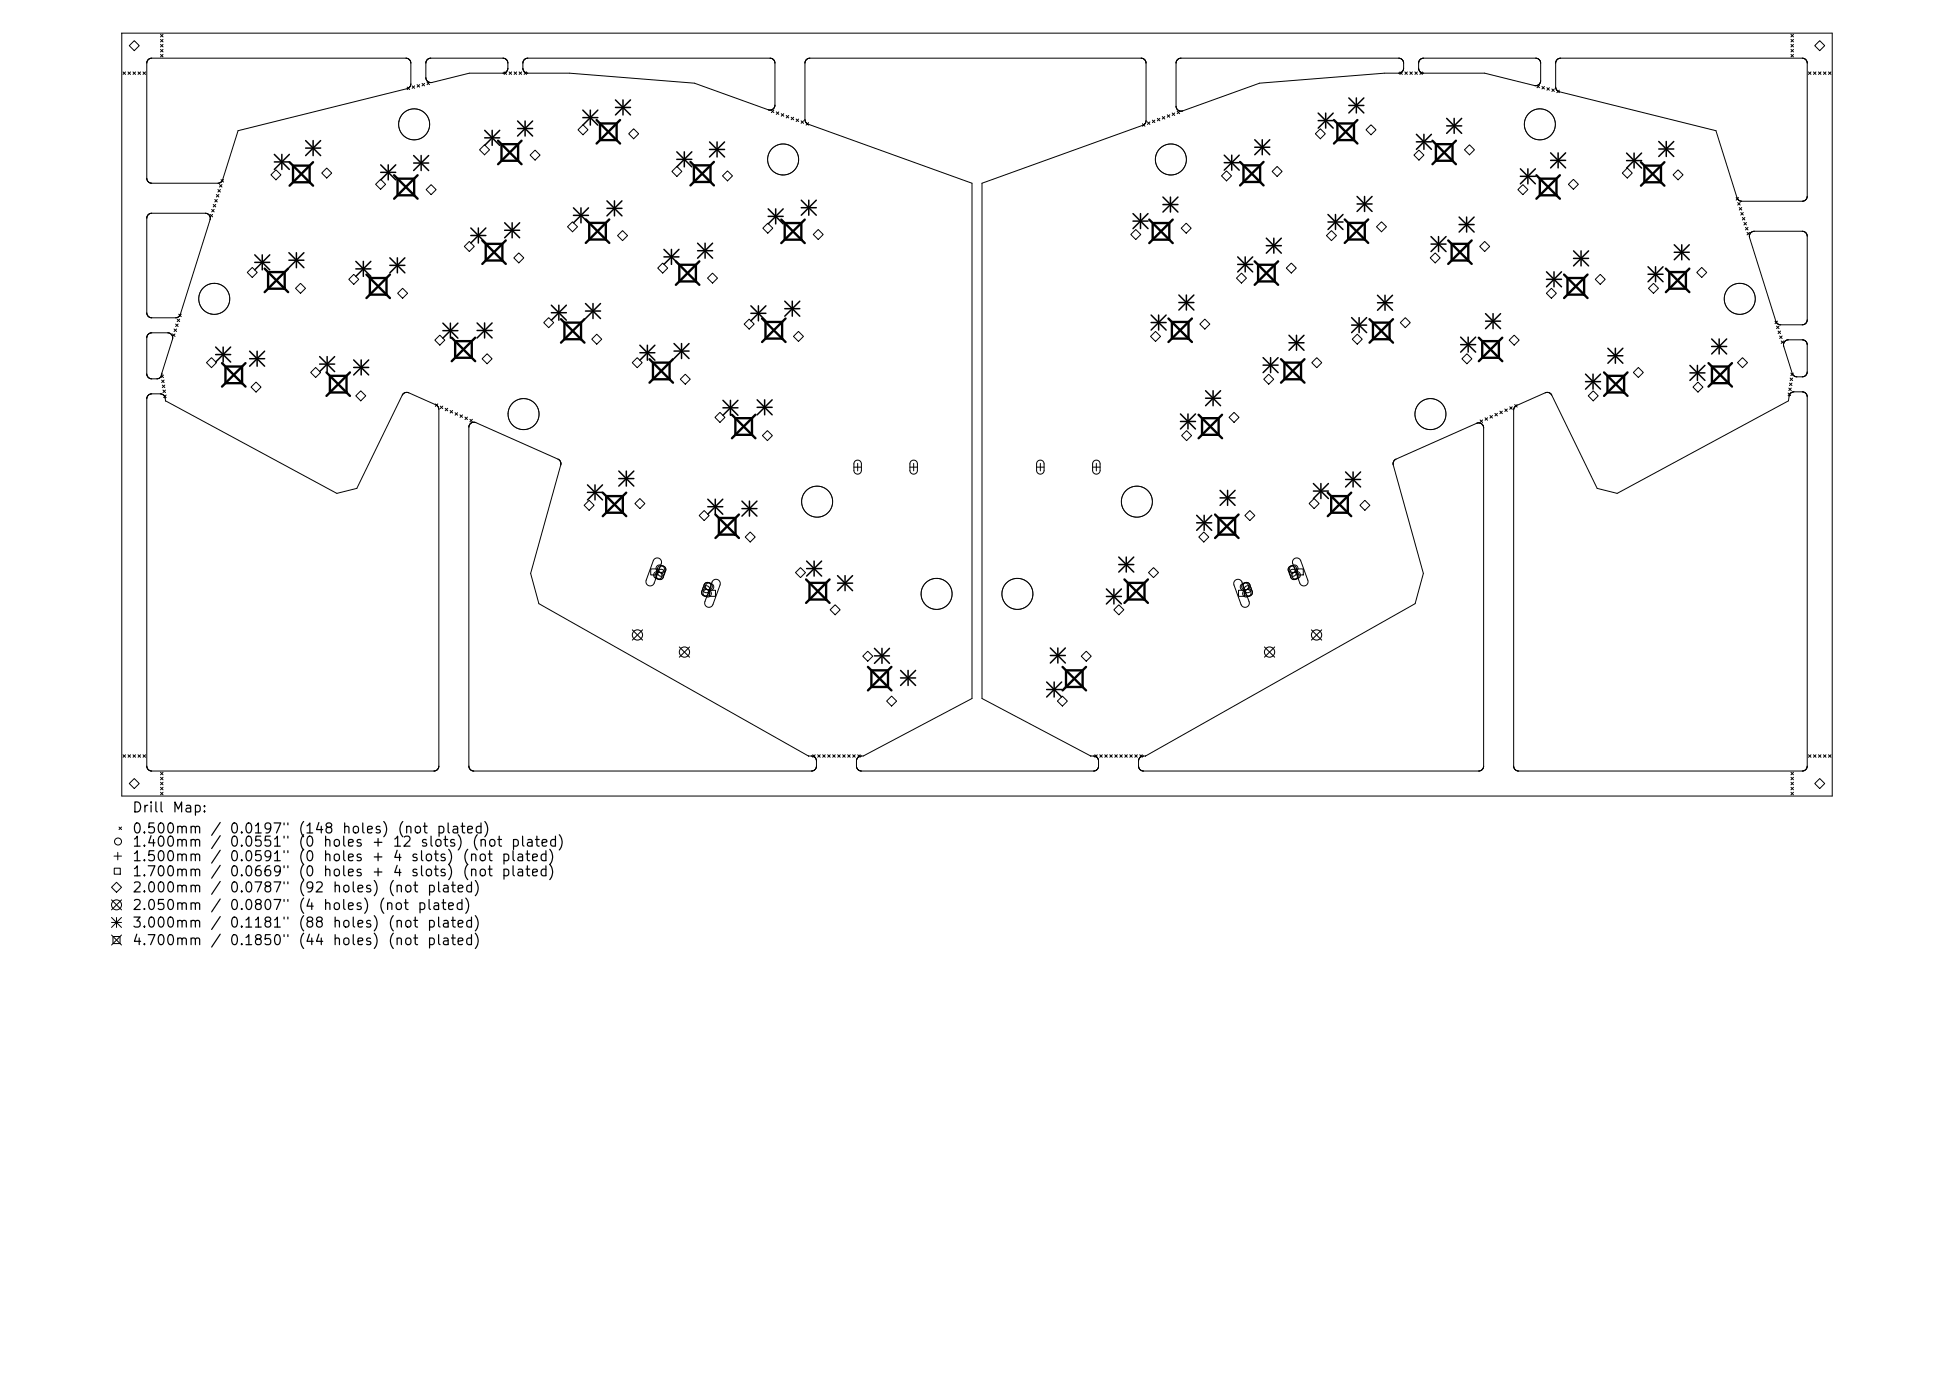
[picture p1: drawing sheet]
<svg xmlns="http://www.w3.org/2000/svg" width="297mm" height="210mm" viewBox="0 0 297 210" stroke-linecap="round" stroke-linejoin="round" font-family="sans-serif">
<defs><g id="words">
<g font-size="1.5">
<text x="20" y="123.8">Drill</text>
<text x="26.1" y="123.8">Map:</text>
<text x="20" y="127">0.500mm</text>
<text x="20" y="129">1.400mm</text>
<text x="20" y="131.3">1.500mm</text>
<text x="31.9" y="127">/</text>
<text x="31.9" y="129">/</text>
<text x="31.9" y="131.3">/</text>
<text x="34.8" y="127">0.0197&quot;</text>
<text x="34.8" y="129">0.0551&quot;</text>
<text x="34.8" y="131.3">0.0591&quot;</text>
<text x="45.2" y="127">(148</text>
<text x="45.2" y="129">(0</text>
<text x="45.2" y="131.3">(0</text>
<text x="49" y="129">holes</text>
<text x="49" y="131.3">holes</text>
<text x="51.9" y="127">holes)</text>
<text x="56.4" y="129">+</text>
<text x="56.4" y="131.3">+</text>
<text x="59.6" y="129">12</text>
<text x="59.6" y="131.3">4</text>
<text x="60.3" y="127">(not</text>
<text x="62.3" y="131.3">slots)</text>
<text x="63.8" y="129">slots)</text>
<text x="66.2" y="127">plated)</text>
<text x="70.1" y="131.3">(not</text>
<text x="71.6" y="129">(not</text>
<text x="76.1" y="131.3">plated)</text>
<text x="77.5" y="129">plated)</text>
<text x="20" y="133.5">1.700mm</text>
<text x="20" y="136">2.000mm</text>
<text x="31.9" y="133.5">/</text>
<text x="31.9" y="136">/</text>
<text x="34.8" y="133.5">0.0669&quot;</text>
<text x="34.8" y="136">0.0787&quot;</text>
<text x="45.2" y="133.5">(0</text>
<text x="45.2" y="136">(92</text>
<text x="49" y="133.5">holes</text>
<text x="50.4" y="136">holes)</text>
<text x="56.4" y="133.5">+</text>
<text x="58.8" y="136">(not</text>
<text x="59.6" y="133.5">4</text>
<text x="62.3" y="133.5">slots)</text>
<text x="64.8" y="136">plated)</text>
<text x="70.1" y="133.5">(not</text>
<text x="76.1" y="133.5">plated)</text>
<text x="20" y="138.7">2.050mm</text>
<text x="20" y="141.3">3.000mm</text>
<text x="31.9" y="138.7">/</text>
<text x="31.9" y="141.3">/</text>
<text x="34.8" y="138.7">0.0807&quot;</text>
<text x="34.8" y="141.3">0.1181&quot;</text>
<text x="45.2" y="138.7">(4</text>
<text x="45.2" y="141.3">(88</text>
<text x="49" y="138.7">holes)</text>
<text x="50.4" y="141.3">holes)</text>
<text x="57.4" y="138.7">(not</text>
<text x="58.8" y="141.3">(not</text>
<text x="63.3" y="138.7">plated)</text>
<text x="64.8" y="141.3">plated)</text>
<text x="20" y="144">4.700mm</text>
<text x="31.9" y="144">/</text>
<text x="34.8" y="144">0.1850&quot;</text>
<text x="45.2" y="144">(44</text>
<text x="50.4" y="144">holes)</text>
<text x="58.8" y="144">(not</text>
<text x="64.8" y="144">plated)</text>
</g>
</g></defs>
<g fill="none" stroke="#000" stroke-width=".15">
<path d="M18.5 5h260v116h-260zM18.5 5h.1M18.7 10.9l.4 .4M19.1 10.9l-.4 .4M19.5 10.9l.3 .4M19.6 6.9l.8-.7 .8 .7-.8 .8zM19.8 10.9l-.3 .4M20.2 10.9l.4 .4M20.6 10.9l-.4 .4M21 10.9l.4 .4M21.4 10.9l-.4 .4M21.7 10.9l.4 .4"/>
<path d="M22.1 10.9l-.4 .4M24.4 5.2l.4 .4M24.4 6l.4 .4M24.4 6.7l.4 .4M24.4 7.5l.4 .4M24.4 8.3l.4 .3M24.8 5.2l-.4 .4M24.8 6l-.4 .4M24.8 6.7l-.4 .4M24.8 7.5l-.4 .4M24.8 8.3l-.4 .3M61.9 13.2l.4 .4"/>
<path d="M62.1 13.4l-25.9 6.5-2.4 7.4-.2 .4M62.1 13.4h.1M62.2 13.3l-.1 .1M62.3 13.2l-.1 .1M62.3 13.2l-.4 .4M62.3 13.2h.1M62.3 13.1v.1M62.4 13.1v-.4v-3.2l-.2-.4-.4-.3-39 .1-.3 .2-.2 .5v17.7M62.4 13.1h-.1M62.6 13l.4 .4M63 13l-.4 .4M63.4 12.9l.4 .3"/>
<path d="M63.8 12.9l-.4 .3M64.2 12.7l.3 .3M64.5 12.7l-.3 .3M64.9 9.2l-.2 .4v2.2l.2 .5M64.9 9.1v.1M64.9 12.5l.4 .4M64.9 12.3h.1M65 12.3v.1M65 12.4h.1M65 9l-.1 .1M65 12.4l.3 .1M65 9h.1"/>
<path d="M65.3 12.5l-.4 .4M65.3 12.5h.1M65.3 8.9l-.3 .1M65.3 8.9h.1M76.4 8.8l-11.1 .1M76.4 11.1h-5.1l-6 1.4M76.4 8.8h.1M76.5 8.8l.5 .3M76.5 11.1h-.1M76.6 10.9l.4 .4M76.9 11l-.4 .1M76.9 11h.1"/>
<path d="M77 10.9l-.4 .4M77 9.1l.1 .1M77.1 9.2l.1 .3v1M77.2 10.5l-.3 .5M77.2 10.5h.1M77.4 10.9l.4 .4M77.8 10.9l-.4 .4M78.1 10.9l.4 .4M78.5 10.9l-.4 .4M78.9 10.9l.4 .4M79.3 10.9l-.4 .4M79.5 10.5h.1"/>
<path d="M79.5 10.5l.3 .5M79.6 9.2l-.1 .3v1M79.6 9.1v.1M79.7 10.9l.3 .4M79.8 11h.1M79.8 11l.4 .1h6.4l19 1.5 11.2 4.1h.4M80 10.9l-.3 .4M87.9 19.7l.7-.7 .8 .7-.8 .8zM96.3 19.6l.8 .7-.8 .8-.7-.8zM117.2 16.7l.4 .4M117.3 16.7h-.1M117.3 8.9l-37.1-.1-.3 .1-.3 .2"/>
<path d="M117.3 8.9h.1M117.3 16.7h.1M117.3 8.9l.2 .1M117.5 16.6l-.2 .1M117.5 9h.1M117.5 16.6h.1M117.5 9l.1 .1M117.6 16.7l-.4 .4M117.6 9.1l.1 .1M117.7 9.2l.1 .4v6.4l-.3 .6M118 17l.4 .4M118.4 17l-.4 .4"/>
<path d="M118.7 17.3l.4 .4M119.1 17.3l-.4 .4M119.5 17.5l.4 .4M119.9 17.5l-.4 .4M120.3 17.8l.3 .4M120.6 17.8l-.3 .4M121 18.1l.4 .4M121.4 18.1l-.4 .4M121.8 18.4l.3 .3M122.1 18.4l-.3 .3M122.5 18.6l.2 .2M122.5 18.6l.4 .4"/>
<path d="M122.6 9.1l-.2 .5v8.6l.1 .4M122.6 9v.1M122.7 18.8h.1M122.7 18.8l25 9v78.3l-16.5 8.8-.6 .1M122.7 8.9l-.1 .1M122.8 8.9l.3-.1h50.3l.4 .1M122.8 8.9h-.1M122.9 18.6l-.4 .4M173.6 18.8l.4 .4M173.8 8.9h.1M173.8 8.9l.1 .1M173.8 19l-24.5 8.8v78.3l16.5 8.8"/>
<path d="M173.9 19h-.1M173.9 9l.1 .1M174 9.1l.2 .5v8.7l-.2 .5M174 18.8l-.1 .2M174 18.8l-.4 .4M174.4 18.5l.4 .4M174.8 18.5l-.4 .4M175.2 18.3l.3 .3M175.5 18.3l-.3 .3M175.9 18l.4 .4M176.3 18l-.4 .4M176.7 17.7l.3 .4"/>
<path d="M177 17.7l-.3 .4M177.4 17.4l.4 .4M177.8 17.4l-.4 .4M178.2 17.2l.4 .3M178.6 17.2l-.4 .3M178.9 9.2l-.1 .4v6.5l.1 .5M178.9 16.6h.1M178.9 9.1v.1M178.9 16.6l.3 .2M178.9 16.9l.4 .4M179 9l-.1 .1M179.1 9h-.1"/>
<path d="M179.2 8.9l-.1 .1M179.2 16.8h.1M179.3 8.9l33.3-.1 .3 .1 .3 .2M179.3 8.9h-.1M179.3 16.9l-.4 .4M207.6 19.7l.8-.7 .7 .7-.7 .8zM212.8 10.9l.4 .4M213 11l-.3 .1h-2.3l-18.9 1.5-11.7 4.2h-.5M213 11h.1M213.2 10.9l-.4 .4M213.2 9.1v.1M213.2 9.2l.1 .3v1"/>
<path d="M213.3 10.5l-.3 .5M213.3 10.5h.1M213.5 10.9l.4 .4M213.9 10.9l-.4 .4M214.3 10.9l.4 .4M214.7 10.9l-.4 .4M215.1 10.9l.3 .4M215.4 10.9l-.3 .4M215.6 10.5h.1M215.6 10.5l.3 .5M215.8 9.2l-.2 .3v1M215.8 9.1v.1"/>
<path d="M215.8 10.9l.4 .4M215.9 11h.1M216 11l.3 .1M216.2 10.9l-.4 .4M216.3 8.8l-.5 .3M216.3 11.1h.1M216.3 8.8l17.3 .1M216.3 11.1h9.4l7.5 1.9h.4M216.3 8.8h.1M233.6 8.9h.1M233.6 8.9l.3 .1M233.6 13l.4 .3"/>
<path d="M233.6 13h.1M233.9 9h.1M233.9 9l.1 .1M234 13l-.4 .3M234 9.1v.1M234 9.2l.2 .4v2.7l-.2 .4-.4 .3M234.4 13.1l.4 .4M234.8 13.1l-.4 .4M235.1 13.3l.4 .4M235.5 13.3l-.4 .4M235.9 13.5l.4 .4M236.3 13.5l-.4 .4"/>
<path d="M236.5 13.4v-3.9l.2-.4 .4-.3 37.2 .1 .3 .3 .1 .4v20.2l-.3 .6M236.5 13.4h.1M236.5 13.4l.1 .3M236.6 13.7h.1M236.6 13.7l.4 .2 23.8 6 3.2 10.2M236.6 13.7l.4 .4M237 13.7l-.4 .4M272.2 5.2l.4 .4M272.2 6l.4 .4M272.2 6.7l.4 .4M272.2 7.5l.4 .4M272.2 8.3l.4 .3"/>
<path d="M272.6 5.2l-.4 .4M272.6 6l-.4 .4M272.6 6.7l-.4 .4M272.6 7.5l-.4 .4M272.6 8.3l-.4 .3M274.9 10.9l.4 .4M275.3 10.9l-.4 .4M275.6 10.9l.4 .4M275.8 6.9l.8-.7 .8 .7-.8 .8zM276 10.9l-.4 .4M276.4 10.9l.4 .4M276.8 10.9l-.4 .4"/>
<path d="M277.2 10.9l.3 .4M277.5 10.9l-.3 .4M277.9 10.9l.4 .4M278.3 10.9l-.4 .4M22.3 27.3h.1M22.4 27.3l.2 .3M22.4 32.8l-.1 .4 .1 14.6M22.4 32.7v.1M22.6 27.6v.1M22.6 27.7l.1 .1M22.7 27.8h.1M31.6 32.5l-.4-.1h-8.2l-.3 .1-.3 .2"/>
<path d="M31.6 32.5h.1M31.6 32.5l.3 .4M31.9 32.9v.5l-4.5 14.5M31.9 32.6l.4 .4M32.2 31.8l.4 .4M32.3 32.6l-.4 .4M32.4 31.1l.4 .3M32.6 31.8l-.4 .4M32.6 30.3l.4 .4M32.8 31.1l-.4 .3M32.9 29.6l.4 .3M33 30.3l-.4 .4"/>
<path d="M33.1 28.8l.4 .4M33.3 29.6l-.4 .3M33.4 28l.3 .4M33.5 28.8l-.4 .4M33.5 27.7l-.4 .1h-10.3M33.6 27.7h-.1M33.6 27.7h.1M33.6 27.3l.4 .4M33.7 28l-.3 .4M34 27.3l-.4 .4M41.9 25.8l.8 .8-.8 .7-.7-.7zM49.7 25.5l.7 .8-.7 .8-.8-.8z"/>
<path d="M57.8 27.2l.8 .8-.8 .8-.7-.8zM65.5 28.1l.8 .7-.8 .8-.7-.8zM70.6 37.5l.7-.8 .8 .8-.8 .7zM72.9 22.8l.7-.8 .8 .8-.8 .7zM78.9 38.4l.7 .8-.7 .7-.8-.7zM81.3 22.8l.8 .8-.8 .7-.7-.7zM86.3 34.5l.7-.8 .8 .8-.8 .7zM94.6 35l.8 .8-.8 .8-.7-.8zM100.7 40l.8 .7-.8 .8-.7-.8zM102.1 26.1l.8-.8 .7 .8-.7 .7zM109.8 26.7l.8-.7 .7 .7-.7 .8zM115.9 34.7l.8-.8 .8 .8-.8 .7z"/>
<path d="M124.4 34.9l.7 .7-.7 .8-.8-.8zM171.9 35.6l.7-.7 .8 .7-.8 .8zM179.5 34.7l.8-.8 .8 .8-.8 .7zM186.4 26l.8 .7-.8 .8-.7-.8zM193.4 26.1l.7-.8 .8 .8-.8 .7zM199.9 20.3l.8-.7 .7 .7-.7 .8zM201.6 35.8l.8-.8 .7 .8-.7 .8zM209.2 34.5l.8-.8 .7 .8-.7 .7zM215.7 22.8l.7 .8-.7 .7-.8-.7zM217.4 39.2l.7-.8 .8 .8-.8 .7zM222.6 22.8l.8-.8 .7 .8-.7 .7zM224.9 37.5l.8-.8 .7 .8-.7 .7z"/>
<path d="M230.7 28.8l.8-.7 .7 .7-.7 .8zM238.4 28l.8-.8 .7 .8-.7 .8zM246.6 26.3l.7-.8 .8 .8-.8 .8zM254.3 26.6l.8-.8 .7 .8-.7 .7zM263.9 30l.4 .4M264 30.1l.1 .1M264.1 30.2l.1 .1M264.1 30.8l.4 .4M264.2 30.3h.1M264.2 30.3v.1M264.2 30.4l.5 .2 9.5-.1M264.3 30l-.4 .4"/>
<path d="M264.4 31.5l.3 .4M264.5 30.8l-.4 .4M264.6 32.3l.4 .4M264.7 31.5l-.3 .4M264.8 33l.4 .4M265 32.3l-.4 .4M265.1 33.8l.4 .4M265.2 33l-.4 .4M265.3 34.6l.4 .3M265.5 33.8l-.4 .4M265.5 35.3l.4 .4M265.7 34.6l-.4 .3"/>
<path d="M265.9 35.3l-.4 .4M265.9 35.7v.4l4.1 12.8M266 35.5l-.1 .2M266 35.5h.1M266.1 35.4l-.1 .1M266.1 35.4h.1M266.5 35.1l-.4 .3M266.6 35.1h-.1M266.6 35.1h7.4l.3 .1 .3 .3M274.3 30.5h-.1M274.4 30.4l-.1 .1M274.4 30.4h.1"/>
<path d="M274.6 35.5h.1M274.6 35.5l.1 .4-.1 13M22.4 47.8v.1M22.4 47.9l.1 .1M22.4 57.1v.1M22.4 57.2l.1 .1M22.5 48h.1M22.5 57.3h.1M22.5 48l.1 .1M22.5 57.3l.1 .1M22.6 48.1h.1M22.6 57.4h.1"/>
<path d="M22.6 48.1l.1 .1M22.6 57.4l.1 .1M22.7 48.2h.1M22.7 57.5h.1M24.2 57.5l-.3 .1-1.1-.1M24.3 57.4l-.1 .1M24.5 57l.3 .4M24.5 57.1l-.2 .3M24.6 57.1h-.1M24.6 57.8l.3 .3M24.6 56.7v.4M24.6 56.7h.1"/>
<path d="M24.6 59.9h-1.6l-.5 .2M24.6 59.9h.1M24.7 58.5l.4 .4M24.7 59.9l.1 .1M24.8 59.3l.4 .4M24.8 57l-.3 .4M24.9 57.8l-.3 .3M25.1 58.5l-.4 .4M25.2 59.3l-.4 .4M26.1 50.8l-.5-.2h-2.6l-.3 .1-.3 .2-.1 .4 .1 5.8M26.1 50.8v.1M26.1 50.9l.1 .1"/>
<path d="M26.2 51h.1M26.2 51v.1M26.2 51.1v.5l-1.6 5.1M26.2 50.7l.4 .4M26.5 50l.3 .4M26.6 50.7l-.4 .4M26.7 49.2l.4 .4M26.8 50l-.3 .4M26.9 48.5l.4 .4M27.1 49.2l-.4 .4M27.2 48.1l-.5 .2-3.9-.1M27.2 47.7l.3 .4"/>
<path d="M27.3 48.5l-.4 .4M27.4 47.9l-.2 .2M27.4 47.9h.1M27.5 47.7l-.3 .4M31.4 55.1l.7-.8 .8 .8-.8 .8zM37.6 41.4l.7-.8 .8 .8-.8 .8zM38.9 58.1l.8 .7-.8 .8-.7-.8zM44.9 43.8l.8-.7 .7 .7-.7 .8zM48 55.8l.7 .8-.7 .8-.8-.8zM53.8 41.7l.7 .7-.7 .8-.8-.8zM60.4 44.6l.8-.8 .8 .8-.8 .7zM61.6 59.7l-.5 .4-6.9 14.1-3 .8-26-14.1"/>
<path d="M61.6 59.7h.1M61.6 59.7h.5l4.2 1.8M66.1 51.7l.8-.8 .7 .8-.7 .7zM74 53.8l.8 .7-.8 .8-.7-.8zM82.6 49l.8-.7 .8 .7-.8 .8zM90.7 50.8l.8 .7-.8 .8-.8-.8zM96.1 55.1l.8-.7 .7 .7-.7 .8zM103.4 57.6l.8-.7 .7 .7-.7 .8zM107.5 42.3l.8-.8 .8 .8-.8 .7zM113.1 49.3l.8-.8 .7 .8-.7 .7zM120.6 51.1l.8-.7 .7 .7-.7 .8zM174.9 51.1l.7-.7 .8 .7-.8 .8z"/>
<path d="M182.4 49.3l.7-.8 .8 .8-.8 .7zM187.9 42.3l.8-.8 .8 .8-.8 .7zM192.1 57.6l.7-.7 .8 .7-.8 .8zM195.5 40.7l.8-.7 .7 .7-.7 .8zM199.4 55.1l.7-.7 .8 .7-.8 .8zM205.5 51.5l.8-.7 .8 .7-.8 .8zM212.8 49l.8-.7 .8 .7-.8 .8zM222.2 54.5l.8-.7 .7 .7-.7 .8zM229.4 51.7l.8-.8 .7 .8-.7 .7zM235.4 59.7h-.5l-4.4 1.9M235.4 59.7h.1M235.4 59.7l.5 .4 6.9 14.1 3 .8 26-14.1 .2-.9"/>
<path d="M235.8 43.8l.8 .8-.8 .7-.8-.7zM242.5 42.4l.7-.7 .8 .7-.8 .8zM248.3 56.6l.7-.8 .8 .8-.8 .8zM250.6 43.8l.7-.7 .8 .7-.8 .8zM257.9 41.4l.8-.8 .7 .8-.7 .8zM258.1 58.1l.7 .7-.7 .8-.8-.8zM264.1 55.1l.8-.8 .7 .8-.7 .8zM269.8 48.8l.4 .4M270 48.9v.1M270 49l.2 .2M270 49.6l.4 .3M270.2 48.8l-.4 .4"/>
<path d="M270.2 49.2h.1M270.2 49.2l.1 .1M270.3 50.3l.3 .4M270.3 49.3l.4 .1 3.5-.1M270.4 49.6l-.4 .3M270.5 51.1l.4 .3M270.6 50.3l-.3 .4M270.7 51.8l.4 .4M270.9 51.1l-.4 .3M271.1 51.8l-.4 .4M271.1 52.2v.4l1.4 4.3M271.2 52.1l-.1 .1"/>
<path d="M271.2 52v.1M271.2 52l.2-.2 .4-.2h2.2l.5 .3 .2 .5-.1 4.4M271.8 59.7l.4 .4M271.9 59l.4 .4M272 58.2l.4 .4M272 60h.1M272.1 57.5l.4 .3M272.1 59.8l-.1 .2M272.1 59.8h.1M272.2 59.7l-.4 .4M272.2 59.7l-.1 .1M272.2 56.7l.4 .4"/>
<path d="M272.2 59.7h.1M272.2 59.7l.4-.2h1.4l.5 .3M272.3 59l-.4 .4M272.4 58.2l-.4 .4M272.5 57.5l-.4 .3M272.5 56.9v.1M272.5 57l.5 .3 1.2-.1M272.6 56.7l-.4 .4M274.3 49.3h-.1M274.3 57.2h-.1M274.4 49.2l-.1 .1M274.4 57.1l-.1 .1"/>
<path d="M274.4 49.2h.1M274.4 57.1h.1M274.5 49.1l-.1 .1M274.5 57l-.1 .1M274.5 59.8h.1M274.5 49.1h.1M274.5 57h.1M274.5 59.8l.1 .1M274.6 56.9l-.1 .1M274.6 59.9v.1M274.6 48.9l-.1 .2M274.6 60l.1 56.4-.1 .4"/>
<path d="M274.6 56.8v.1M274.6 48.9h.1M22.4 60.3l-.1 56.1 .1 .4M22.4 60.2v.1M22.5 60.1l-.1 .1M22.5 60.1h.1M24.8 60h.1M24.9 60v.1M24.9 60l.4 .4M24.9 60.1h.1M24.9 60.1l.1 .2M25 60.3h.1"/>
<path d="M25.1 60.3l.1 .6M25.2 60.9h.1M25.3 60l-.4 .4M54.1 60.2l.7-.8 .8 .8-.8 .7zM66.2 61.4l.3 .4M66.3 61.5h.1M66.3 61.5l.2 .3M66.5 61.4l-.3 .4M66.5 61.8l.2 .4v54.2l-.2 .5-.6 .3h-42.8l-.4-.1-.3-.3M66.9 61.7l.4 .4M67.3 61.7l-.4 .4M67.7 62l.3 .4"/>
<path d="M68 62l-.3 .4M68.4 62.4l.4 .4M68.8 62.4l-.4 .4M69.2 62.7l.4 .4M69.6 62.7l-.4 .4M69.9 63l.4 .4M70.3 63l-.4 .4M70.7 63.4l.4 .4M71.1 63.4l-.4 .4M71.3 64.8v51.6l.2 .5 .4 .3M71.3 64.8h.1M71.4 64.5l-.1 .3"/>
<path d="M71.4 64.5h.1M71.4 63.7l.4 .4M71.7 64.2l-.3 .3M71.8 64.2h.5l12.6 5.6M71.8 64.2h-.1M71.8 63.7l-.4 .4M84.9 69.8h.1M84.9 69.8l.2 .3M85.1 70.1h.1M85.2 70.1v.6l-4.5 16.4 1.2 4.6 41 23.2M89.5 76l.8 .8-.8 .7-.7-.7zM97.3 75.8l.7 .7-.7 .8-.8-.8z"/>
<path d="M107 77.6l.8 .7-.8 .8-.7-.8zM108.7 63.4l.7-.7 .8 .7-.8 .8zM116.6 65.4l.8 .8-.8 .8-.7-.8zM129.8 71h1.1M130 70.1a.57 .57 0 0 1 .6-.1 .57 .57 0 0 1 .3 .5v1a.57 .57 0 0 1-.5 .5 .57 .57 0 0 1-.6-.5v-1.1zM130.4 70.4v1.2M138.3 71h1.1M138.5 70.1a.57 .57 0 0 1 .6-.1 .57 .57 0 0 1 .3 .5v1a.57 .57 0 0 1-.5 .5 .57 .57 0 0 1-.6-.5v-1.1zM138.9 70.4v1.2M157.6 71h1.1M157.7 70.1a.57 .57 0 0 1 .6-.1 .57 .57 0 0 1 .4 .5v1a.57 .57 0 0 1-.6 .5 .57 .57 0 0 1-.5-.5v-1.1zM158.1 70.4v1.2"/>
<path d="M166.1 71h1.1M166.2 70.1a.57 .57 0 0 1 .7-.1 .57 .57 0 0 1 .3 .5v1a.57 .57 0 0 1-.6 .5 .57 .57 0 0 1-.5-.5v-1.1zM166.6 70.4v1.2M179.6 66.2l.8-.8 .7 .8-.7 .8zM186.8 63.4l.8-.7 .7 .7-.7 .8zM189.2 78.3l.8-.7 .7 .7-.7 .8zM199 76.5l.7-.7 .8 .7-.8 .8zM206.7 76.8l.8-.8 .7 .8-.7 .7zM211.8 70.1v.6l4.5 16.4-1.2 4.6-41 23.2M211.9 70.1h-.1M212.1 69.8l-.2 .3M212.1 69.8h.1"/>
<path d="M225 63.8l.4 .4M225.4 63.8l-.4 .4M225.5 64.7l-.5-.4h-.5l-12.4 5.5M225.5 64.7v.1M225.5 64.8v51.6l-.2 .5-.4 .3M225.7 63.5l.4 .4M226.1 63.5l-.4 .4M226.5 63.1l.4 .4M226.9 63.1l-.4 .4M227.2 62.8l.4 .4M227.6 62.8l-.4 .4M228 62.5l.4 .4"/>
<path d="M228.4 62.5l-.4 .4M228.7 62.1l.4 .4M229.1 62.1l-.4 .4M229.5 61.8l.4 .4M229.9 61.8l-.4 .4M230.2 61.9l-.1 .4v54.1l.1 .5 .6 .3h43.1l.4-.1 .3-.3M230.2 61.9h.1M230.2 61.5l.4 .4M230.5 61.6l-.3 .3M230.5 61.6h.1M230.6 61.5l-.4 .4M241.4 60.2l.8-.8 .7 .8-.7 .7z"/>
<path d="M98.9 86.5h.9v.9h-.9zM99.4 85a.65 .65 0 0 1 .9-.1 .65 .65 0 0 1 .2 .7l-1.1 3a.65 .65 0 0 1-.8 .4 .65 .65 0 0 1-.4-.8zM100.1 86.9a.53 .53 0 0 0-.7 .3 .53 .53 0 0 0 .3 .7l.4 .1a.53 .53 0 0 0 .7-.3 .53 .53 0 0 0-.3-.7M100.1 86.9a.53 .53 0 0 1-.4-.7 .53 .53 0 0 1 .7-.3l.5 .1a.53 .53 0 0 1 .3 .7 .53 .53 0 0 1-.7 .3M100.1 86.9l.4 .1M100.3 86.2a.53 .53 0 0 1 .7-.1 .53 .53 0 0 1 .2 .6l-.4 1a.53 .53 0 0 1-.7 .3 .53 .53 0 0 1-.3-.6zM107.2 88.7a.53 .53 0 0 1 .6-.1 .53 .53 0 0 1 .2 .6l-.3 1a.53 .53 0 0 1-.7 .3 .53 .53 0 0 1-.3-.6zM107.3 89.5a.53 .53 0 0 0-.6 .4 .53 .53 0 0 0 .3 .6l.4 .2a.53 .53 0 0 0 .7-.3 .53 .53 0 0 0-.3-.7M107.3 89.5a.53 .53 0 0 1-.3-.6 .53 .53 0 0 1 .7-.4l.4 .2a.53 .53 0 0 1 .4 .7 .53 .53 0 0 1-.7 .3M107.3 89.5l.5 .2M107.8 89.7h1v.9h-1zM108.4 88.2a.65 .65 0 0 1 .8-.1 .65 .65 0 0 1 .2 .8l-1 3a.65 .65 0 0 1-.9 .3 .65 .65 0 0 1-.4-.8z"/>
<path d="M113.3 81.6l.7-.8 .8 .8-.8 .8zM120.9 87l.8-.7 .7 .7-.7 .8zM126.2 92.7l.7-.8 .8 .8-.8 .7zM131.9 99l.8 .7-.8 .8-.8-.8zM140.4 91.6h.1M164.3 99.7l.8-.7 .8 .7-.8 .8zM170.1 91.9l.7 .8-.7 .7-.8-.7zM175.3 86.3l.8 .7-.8 .8-.7-.8zM182.2 81.6l.8-.8 .7 .8-.7 .8zM187.7 88.2a.65 .65 0 0 1 1.1 .3l1.1 2.9a.65 .65 0 0 1-.4 .8 .65 .65 0 0 1-.9-.3l-1.1-3.1v-.3zM188.3 89.7h.9v.9h-.9zM189.1 88.7a.53 .53 0 0 1 .9 .2l.3 1a.53 .53 0 0 1-.3 .6 .53 .53 0 0 1-.7-.3l-.4-1.1z"/>
<path d="M189.7 89.5l-.5 .2M189.7 89.5a.53 .53 0 0 0 .3-.6 .53 .53 0 0 0-.7-.4l-.4 .2a.53 .53 0 0 0-.4 .7 .53 .53 0 0 0 .7 .3M189.7 89.5a.53 .53 0 0 1 .6 .4 .53 .53 0 0 1-.3 .6l-.4 .2a.53 .53 0 0 1-.7-.3 .53 .53 0 0 1 .3-.7M196 86.2a.53 .53 0 0 1 .8 .2l.4 1a.53 .53 0 0 1-.3 .6 .53 .53 0 0 1-.7-.3l-.4-1.1zM196.6 85a.65 .65 0 0 1 1.1 .2l1.1 3a.65 .65 0 0 1-.4 .8 .65 .65 0 0 1-.8-.4l-1.1-3v-.3zM196.9 86.9a.53 .53 0 0 0 .4-.7 .53 .53 0 0 0-.7-.3l-.5 .1a.53 .53 0 0 0-.3 .7 .53 .53 0 0 0 .7 .3M196.9 86.9a.53 .53 0 0 1 .7 .3 .53 .53 0 0 1-.3 .7l-.4 .1a.53 .53 0 0 1-.7-.3 .53 .53 0 0 1 .3-.7M196.9 86.9l-.4 .1M197.2 86.5h.9v.9h-.9zM18.7 114.7l.4 .4M19.1 114.7l-.4 .4M19.5 114.7l.3 .4"/>
<path d="M19.8 114.7l-.3 .4M20.2 114.7l.4 .4M20.4 118.3l.8 .8-.8 .7-.8-.7zM20.6 114.7l-.4 .4M21 114.7l.4 .4M21.4 114.7l-.4 .4M21.7 114.7l.4 .4M22.1 114.7l-.4 .4M22.4 116.8h.1M24.4 119.6l.4 .4M24.4 118.9l.4 .4M24.4 117.4l.4 .3"/>
<path d="M24.4 118.1l.4 .4M24.8 117.4l-.4 .3M24.8 118.1l-.4 .4M24.8 118.9l-.4 .4M24.8 119.6l-.4 .4M71.9 117.2h.1M122.9 114.9h.1M122.9 114.9h.7M123.5 114.7l.4 .4M123.6 117.1l-51.6 .1M123.6 114.9h.1M123.6 114.9l.5 .5"/>
<path d="M123.6 117.1h.1M123.9 114.7l-.4 .4M124.1 115.4v.1M124.1 115.5v1.1l-.2 .3-.3 .2M124.3 114.7l.4 .4M124.7 114.7l-.4 .4M125 114.7l.4 .4M125.4 114.7l-.4 .4M125.8 114.7l.4 .4M126.2 114.7l-.4 .4M126.6 114.7l.3 .4M126.9 114.7l-.3 .4"/>
<path d="M127.3 114.7l.4 .4M127.7 114.7l-.4 .4M128.1 114.7l.4 .4M128.5 114.7l-.4 .4M128.9 114.7l.3 .4M129.2 114.7l-.3 .4M129.6 114.7l.4 .4M130 114.7l-.4 .4M130.3 116.8h.1M130.3 116.8l.1 .1M130.3 115.2l-.1 .4 .1 1.2M130.4 115.2h-.1"/>
<path d="M130.4 114.7l.4 .4M130.4 115.1v.1M130.4 116.9v.1M130.4 115.1h.1M130.4 117l.1 .1M130.5 115l-.1 .1M130.5 117.1h.1M130.6 117.1l.3 .1h35.3l.4-.1M130.6 115h-.1M130.8 114.7l-.4 .4M134.8 106.5l.7-.7 .8 .7-.8 .8zM160.7 106.5l.8-.7 .7 .7-.7 .8z"/>
<path d="M165.8 114.9h.1M165.8 114.9l.8 .1M166.4 114.7l.4 .4M166.6 115h.1M166.6 115l.1 .1M166.6 117.1h.1M166.7 117l-.1 .1M166.7 115.1h.1M166.8 115.1v.1M166.8 116.9l-.1 .1M166.8 114.7l-.4 .4M166.8 115.2h.1"/>
<path d="M166.8 115.2l.2 .4-.1 1.2M166.8 116.8v.1M166.9 116.8h-.1M167.2 114.7l.3 .4M167.5 114.7l-.3 .4M167.9 114.7l.4 .4M168.3 114.7l-.4 .4M168.7 114.7l.4 .4M169.1 114.7l-.4 .4M169.4 114.7l.4 .4M169.8 114.7l-.4 .4M170.2 114.7l.4 .4"/>
<path d="M170.6 114.7l-.4 .4M171 114.7l.3 .4M171.3 114.7l-.3 .4M171.7 114.7l.4 .4M172.1 114.7l-.4 .4M172.5 114.7l.4 .4M172.9 114.7l-.4 .4M173.1 115.5v1.1l.2 .3 .2 .2M173.1 115.4v.1M173.2 114.7l.4 .4M173.5 114.9l-.4 .5M173.5 117.1h.1"/>
<path d="M173.6 117.1l51.2 .1M173.6 114.9h-.1M173.6 114.7l-.4 .4M174.1 114.9h-.5M174.1 114.9h.1M224.9 117.2h-.1M272.2 117.4l.4 .3M272.2 118.1l.4 .4M272.2 118.9l.4 .4M272.2 119.6l.4 .4M272.6 117.4l-.4 .3M272.6 118.1l-.4 .4"/>
<path d="M272.6 118.9l-.4 .4M272.6 119.6l-.4 .4M274.6 116.8h.1M274.9 114.7l.4 .4M275.3 114.7l-.4 .4M275.6 114.7l.4 .4M276 114.7l-.4 .4M276.4 114.7l.4 .4M276.6 118.3l.8 .8-.8 .7-.8-.7zM276.8 114.7l-.4 .4M277.2 114.7l.3 .4M277.5 114.7l-.3 .4"/>
<path d="M277.9 114.7l.4 .4M278.3 114.7l-.4 .4M17 136.7l1.5 1.6M17 139.4l1.5 1.5M17.3 130.1h1.2M17.4 131.9h.9v.9h-.9zM17.7 134.1l.8 .7-.8 .8-.7-.8zM17.7 139.4v1.5M17.9 129.5v1.2M18.1 125.7l.4 .4M18.5 125.7l-.4 .4M18.5 136.7l-1.5 1.6"/>
<path d="M18.5 139.4l-1.5 1.5M24.4 120.4l.4 .4M24.8 120.4l-.4 .4M272.2 120.4l.4 .4M272.6 120.4l-.4 .4M17 140.2h1.5M17 142.1l1.5 1.5M17.2 142.3h1v1.1h-1zM18.5 142.1l-1.5 1.5"/>
<circle cx="62.9" cy="18.9" r="2.36"/>
<circle cx="234.1" cy="18.9" r="2.36"/>
<circle cx="119" cy="24.2" r="2.36"/>
<circle cx="178" cy="24.2" r="2.36"/>
<circle cx="32.6" cy="45.4" r="2.36"/>
<circle cx="264.4" cy="45.4" r="2.36"/>
<circle cx="79.6" cy="62.9" r="2.36"/>
<circle cx="124.2" cy="76.2" r="2.36"/>
<circle cx="172.8" cy="76.2" r="2.36"/>
<circle cx="217.4" cy="62.9" r="2.36"/>
<circle cx="100.1" cy="87.5" r=".53"/>
<circle cx="100.5" cy="86.5" r=".53"/>
<circle cx="100.5" cy="87" r=".53"/>
<circle cx="107.3" cy="89.5" r=".53"/>
<circle cx="107.4" cy="90.1" r=".53"/>
<circle cx="107.7" cy="89.1" r=".53"/>
<circle cx="142.4" cy="90.2" r="2.36"/>
<circle cx="154.6" cy="90.2" r="2.36"/>
<circle cx="189.3" cy="89.1" r=".53"/>
<circle cx="189.6" cy="90.1" r=".53"/>
<circle cx="189.7" cy="89.5" r=".53"/>
<circle cx="196.5" cy="87" r=".53"/>
<circle cx="196.5" cy="86.5" r=".53"/>
<circle cx="196.9" cy="87.5" r=".53"/>
<circle cx="17.7" cy="137.5" r=".76"/>
<circle cx="17.9" cy="127.9" r=".53"/>
</g>
<g fill="none" stroke="#000" stroke-width=".16">
<path d="M96.1 95.7l1.6 1.6M97.7 95.7l-1.6 1.6M103.3 98.3l1.5 1.6M104.8 98.3l-1.5 1.6M192.2 98.3l1.5 1.6M193.7 98.3l-1.5 1.6M199.3 95.7l1.6 1.6M200.9 95.7l-1.6 1.6"/>
<circle cx="96.9" cy="96.5" r=".78"/>
<circle cx="104" cy="99.1" r=".78"/>
<circle cx="193" cy="99.1" r=".78"/>
<circle cx="200.1" cy="96.5" r=".78"/>
</g>
<g fill="none" stroke="#000" stroke-width=".23">
<path d="M73.7 19.8l2.3 2.3M74.8 19.8v2.3M76 19.8l-2.3 2.3M78.7 18.4l2.3 2.3M78.7 19.5h2.3M79.8 18.4v2.3M81 18.4l-2.3 2.3M88.6 16.7l2.3 2.3M88.6 17.9h2.3M89.7 16.7v2.3M90.9 16.7l-2.3 2.3M93.6 15.2l2.2 2.3"/>
<path d="M93.6 16.3h2.2M94.7 15.2v2.3M95.8 15.2l-2.2 2.3M200.4 17.2l2.2 2.3M200.4 18.3h2.2M201.5 17.2v2.3M202.6 17.2l-2.2 2.3M205 14.9l2.3 2.3M205 16h2.3M206.2 14.9v2.3M207.3 14.9l-2.3 2.3M219.9 18l2.3 2.3"/>
<path d="M219.9 19.1h2.3M221 18v2.3M222.2 18l-2.3 2.3M38.7 38.7l2.3 2.3M38.7 39.9h2.3M39.9 38.7v2.3M41 38.7l-2.3 2.3M41.7 23.5l2.3 2.2M41.7 24.6h2.3M42.8 23.5v2.2M43.9 38.4l2.3 2.3M43.9 39.5h2.3"/>
<path d="M44 23.5l-2.3 2.2M45.1 38.4v2.3M46.2 38.4l-2.3 2.3M46.5 21.4l2.2 2.2M46.5 22.5h2.2M47.6 21.4v2.2M48.7 21.4l-2.2 2.2M54.1 39.7l2.3 2.3M55.2 39.7v2.3M56.4 39.7l-2.3 2.3M57.9 25l2.3 2.3M57.9 26.2h2.3"/>
<path d="M59 25v2.3M59.3 39.2l2.2 2.3M60.2 25l-2.3 2.3M60.4 39.2v2.3M61.5 39.2l-2.2 2.3M62.9 23.6l2.3 2.3M62.9 24.8h2.3M64 23.6v2.3M65.2 23.6l-2.3 2.3M71.6 34.6l2.2 2.3M71.6 35.8h2.2M72.7 34.6v2.3"/>
<path d="M73.7 20.9h2.3M73.8 34.6l-2.2 2.3M76.7 33.9l2.3 2.2M76.7 35h2.3M77.8 33.9v2.2M79 33.9l-2.3 2.2M87.2 31.6l2.2 2.3M87.2 32.7h2.2M88.3 31.6v2.3M89.4 31.6l-2.2 2.3M92.3 30.5l2.2 2.3M92.3 31.7h2.2"/>
<path d="M93.4 30.5v2.3M94.5 30.5l-2.2 2.3M100.9 37.9l2.3 2.3M100.9 39h2.3M102.1 37.9v2.3M102.9 23.1l2.3 2.3M102.9 24.2h2.3M103.2 37.9l-2.3 2.3M104 23.1v2.3M105.2 23.1l-2.3 2.3M106 37l2.3 2.2M106 38.1h2.3"/>
<path d="M107.2 37v2.2M107.9 21.6l2.2 2.3M107.9 22.7h2.2M108.3 37l-2.3 2.2M109 21.6v2.3M110.1 21.6l-2.2 2.3M116.8 31.7l2.2 2.3M116.8 32.9h2.2M117.9 31.7v2.3M119 31.7l-2.2 2.3M121.8 30.4l2.3 2.3M121.8 31.6h2.3"/>
<path d="M122.9 30.4v2.3M124.1 30.4l-2.3 2.3M172.2 32.5l2.3 2.2M172.2 33.6h2.3M173.4 32.5v2.2M174.5 32.5l-2.3 2.2M176.8 29.9l2.2 2.3M176.8 31.1h2.2M177.9 29.9v2.3M179 29.9l-2.2 2.3M186.1 23.6l2.3 2.3M186.1 24.7h2.3"/>
<path d="M187.2 23.6v2.3M188.1 39l2.3 2.3M188.4 23.6l-2.3 2.3M189.3 39v2.3M190.4 39l-2.3 2.3M190.7 21.2l2.3 2.3M190.7 22.4h2.3M191.9 21.2v2.3M192.5 36.2l2.3 2.3M192.5 37.3h2.3M193 21.2l-2.3 2.3M193.6 36.2v2.3"/>
<path d="M194.8 36.2l-2.3 2.3M201.9 32.6l2.2 2.3M201.9 33.7h2.2M203 32.6v2.3M204.1 32.6l-2.2 2.3M206.3 29.9l2.3 2.2M206.3 31h2.3M207.4 29.9v2.2M208.6 29.9l-2.3 2.2M215.3 20.4l2.3 2.3M215.3 21.6h2.3M216.4 20.4v2.3"/>
<path d="M217.5 36l2.3 2.2M217.5 37.1h2.3M217.6 20.4l-2.3 2.3M218.7 36v2.2M219.8 36l-2.3 2.2M221.8 33l2.3 2.3M221.8 34.1h2.3M222.9 33v2.3M224.1 33l-2.3 2.3M231.1 25.7l2.3 2.2M231.1 26.8h2.3M232.2 25.7v2.2"/>
<path d="M233.4 25.7l-2.3 2.2M235.7 23.2l2.3 2.3M235.7 24.4h2.3M236.8 23.2v2.3M238 23.2l-2.3 2.3M239.2 38.1l2.3 2.3M239.2 39.3h2.3M240.3 38.1v2.3M241.5 38.1l-2.3 2.3M247.2 23.3l2.3 2.2M247.2 24.4h2.3M248.4 23.3v2.2"/>
<path d="M249.5 23.3l-2.3 2.2M252.1 21.5l2.3 2.3M252.1 22.6h2.3M253.3 21.5v2.3M254.4 21.5l-2.3 2.3M254.5 37.2l2.3 2.3M254.5 38.3h2.3M255.6 37.2v2.3M256.8 37.2l-2.3 2.3M32.8 52.7l2.3 2.3M32.8 53.9h2.3M33.9 52.7v2.3"/>
<path d="M35.1 52.7l-2.3 2.3M37.9 53.4l2.3 2.2M37.9 54.5h2.3M39.1 53.4v2.2M40.2 53.4l-2.3 2.2M48.6 54.2l2.3 2.3M48.6 55.3h2.3M49.7 54.2v2.3M50.9 54.2l-2.3 2.3M53.8 54.7l2.2 2.3M53.8 55.8h2.2M54.1 40.9h2.3"/>
<path d="M54.9 54.7v2.3M56 54.7l-2.2 2.3M59.3 40.3h2.2M67.3 49.1l2.3 2.3M67.3 50.2h2.3M68.5 49.1v2.3M69.6 49.1l-2.3 2.3M72.5 50.2h2.3M72.5 49.1l2.3 2.3M73.7 49.1v2.3M74.8 49.1l-2.3 2.3M83.8 46.4l2.3 2.3"/>
<path d="M83.8 47.5h2.3M84.9 46.4v2.3M86.1 46.4l-2.3 2.3M89 46.1l2.3 2.3M89 47.3h2.3M90.1 46.1v2.3M91.3 46.1l-2.3 2.3M97.3 52.5l2.2 2.2M97.3 53.6h2.2M98.4 52.5v2.2M99.5 52.5l-2.2 2.2M102.5 52.2l2.2 2.3"/>
<path d="M102.5 53.3h2.2M103.6 52.2v2.3M104.7 52.2l-2.2 2.3M114.1 46.5l2.3 2.3M114.1 47.6h2.3M115.3 46.5v2.3M116.4 46.5l-2.3 2.3M119.3 45.8l2.3 2.2M119.3 46.9h2.3M120.4 45.8v2.2M121.6 45.8l-2.3 2.2M175 47.9l2.2 2.3"/>
<path d="M175 49h2.2M176.1 47.9v2.3M177.2 47.9l-2.2 2.3M179.2 44.8l2.3 2.3M179.2 46h2.3M180.3 44.8v2.3M181.5 44.8l-2.3 2.3M183.2 59.4l2.3 2.3M184.4 59.4v2.3M185.5 59.4l-2.3 2.3M188.1 40.2h2.3M192 54.3l2.3 2.3"/>
<path d="M192 55.5h2.3M193.1 54.3v2.3M194.3 54.3l-2.3 2.3M195.9 50.9l2.3 2.3M195.9 52.1h2.3M197.1 50.9v2.3M198.2 50.9l-2.3 2.3M205.4 48.3l2.3 2.2M205.4 49.4h2.3M206.6 48.3v2.2M207.7 48.3l-2.3 2.2M209.4 44.9l2.3 2.2"/>
<path d="M209.4 46h2.3M210.5 44.9v2.2M211.7 44.9l-2.3 2.2M222 51.2l2.3 2.3M222 52.4h2.3M223.2 51.2v2.3M224.3 51.2l-2.3 2.3M225.8 47.7l2.3 2.2M225.8 48.8h2.3M226.9 47.7v2.2M228.1 47.7l-2.3 2.2M235.1 41.3l2.2 2.3"/>
<path d="M235.1 42.4h2.2M236.2 41.3v2.3M237.3 41.3l-2.2 2.3M241 56.9l2.3 2.2M241 58h2.3M242.1 56.9v2.2M243.3 56.9l-2.3 2.2M244.4 52.9l2.3 2.3M244.4 54.1h2.3M245.5 52.9v2.3M246.7 52.9l-2.3 2.3M250.5 40.5l2.3 2.3"/>
<path d="M250.5 41.7h2.3M251.6 40.5v2.3M252.8 40.5l-2.3 2.3M256.9 55.5l2.2 2.3M256.9 56.7h2.2M258 55.5v2.3M259.1 55.5l-2.2 2.3M260.2 51.5l2.2 2.3M260.2 52.7h2.2M261.3 51.5v2.3M262.4 51.5l-2.2 2.3M89.3 73.7l2.3 2.3"/>
<path d="M89.3 74.8h2.3M90.4 73.7v2.3M91.6 73.7l-2.3 2.3M94.1 71.6l2.2 2.3M94.1 72.7h2.2M95.2 71.6v2.3M96.3 71.6l-2.2 2.3M107.6 75.9l2.3 2.2M107.6 77h2.3M108.7 75.9v2.2M109.9 75.9l-2.3 2.2M109.9 60.8l2.3 2.3"/>
<path d="M109.9 62h2.3M111 60.8v2.3M112.2 60.8l-2.3 2.3M112.8 76.1l2.3 2.3M112.8 77.3h2.3M113.9 76.1v2.3M115.1 76.1l-2.3 2.3M115.1 60.8l2.3 2.2M115.1 61.9h2.3M116.2 60.8v2.2M117.4 60.8l-2.3 2.2M179.4 62.9l2.3 2.3"/>
<path d="M179.4 64h2.3M180.6 62.9v2.3M181.7 62.9l-2.3 2.3M181.9 78.3l2.3 2.3M181.9 79.4h2.3M183 78.3v2.3M183.2 60.5h2.3M184.2 78.3l-2.3 2.3M185.4 74.5l2.3 2.3M185.4 75.7h2.3M186.6 74.5v2.3M187.7 74.5l-2.3 2.3"/>
<path d="M199.6 73.5l2.3 2.3M199.6 74.6h2.3M200.8 73.5v2.3M201.9 73.5l-2.3 2.3M204.5 71.7l2.3 2.3M204.5 72.9h2.3M205.7 71.7v2.3M206.8 71.7l-2.3 2.3M122.6 85.3l2.3 2.2M122.6 86.4h2.3M123.7 85.3v2.2M124.9 85.3l-2.3 2.2"/>
<path d="M127.3 87.5l2.3 2.3M127.3 88.6h2.3M128.4 87.5v2.3M129.6 87.5l-2.3 2.3M132.9 98.5l2.3 2.3M132.9 99.7h2.3M134.1 98.5v2.3M135.2 98.5l-2.3 2.3M159.6 98.5l2.3 2.3M159.6 99.6h2.3M160.8 98.5v2.3M161.9 98.5l-2.3 2.3"/>
<path d="M168.2 89.5l2.2 2.3M168.2 90.6h2.2M169.3 89.5v2.3M170 84.7l2.3 2.2M170 85.8h2.3M170.4 89.5l-2.2 2.3M171.2 84.7v2.2M172.3 84.7l-2.3 2.2M136.9 101.9l2.3 2.3M136.9 103h2.3M138 101.9v2.3M139.2 101.9l-2.3 2.3"/>
<path d="M159.1 103.6l2.3 2.3M159.1 104.8h2.3M160.2 103.6v2.3M161.4 103.6l-2.3 2.3"/>
</g>
<g fill="none" stroke="#000" stroke-width=".36">
<path d="M90.7 18.2l3.6 3.6M91.2 18.8h2.5v2.5h-2.5zM94.3 18.2l-3.6 3.6M202.8 18.2l3.5 3.6M203.3 18.8h2.5v2.5h-2.5zM206.3 18.2l-3.5 3.6M44 24.6l3.6 3.6M44.5 25.2h2.6v2.5h-2.6zM47.6 24.6l-3.6 3.6M59.9 26.6l3.6 3.6M60.4 27.2h2.6v2.5h-2.6zM63.5 26.6l-3.6 3.6"/>
<path d="M73.3 36.5l3.6 3.6M73.8 37.1h2.6v2.5h-2.6zM75.7 21.4l3.6 3.6M76.2 21.9h2.6v2.5h-2.6zM76.9 36.5l-3.6 3.6M79.3 21.4l-3.6 3.6M89 33.3l3.6 3.6M89.6 33.9h2.5v2.5h-2.5zM92.6 33.3l-3.6 3.6M102.7 39.7l3.6 3.6M104.9 24.6l3.6 3.6M105.5 25.1h2.5v2.6h-2.5z"/>
<path d="M106.3 39.7l-3.6 3.6M108.5 24.6l-3.6 3.6M118.7 33.4l3.6 3.5M119.3 33.9h2.5v2.5h-2.5zM122.3 33.4l-3.6 3.5M174.7 33.4l3.6 3.5M175.2 33.9h2.5v2.5h-2.5zM178.3 33.4l-3.6 3.5M188.5 24.6l3.6 3.6M189 25.1h2.5v2.6h-2.5zM190.7 39.7l3.6 3.6M192.1 24.6l-3.6 3.6"/>
<path d="M194.3 39.7l-3.6 3.6M204.4 33.3l3.6 3.6M204.9 33.9h2.5v2.5h-2.5zM208 33.3l-3.6 3.6M217.7 21.4l3.6 3.6M218.3 21.9h2.5v2.5h-2.5zM220.1 36.5l3.6 3.6M220.6 37.1h2.6v2.5h-2.6zM221.3 21.4l-3.6 3.6M223.7 36.5l-3.6 3.6M233.5 26.6l3.6 3.6M234.1 27.2h2.5v2.5h-2.5z"/>
<path d="M237.1 26.6l-3.6 3.6M249.4 24.6l3.6 3.6M249.9 25.2h2.6v2.5h-2.6zM253 24.6l-3.6 3.6M33.7 55.2l3.6 3.6M34.3 55.7h2.5v2.5h-2.5zM37.3 55.2l-3.6 3.6M40.2 40.8l3.6 3.6M40.7 41.3h2.6v2.6h-2.6zM43.8 40.8l-3.6 3.6M49.6 56.6l3.6 3.6M50.1 57.1h2.6v2.5h-2.6z"/>
<path d="M53.2 56.6l-3.6 3.6M55.7 41.7l3.6 3.6M56.2 42.2h2.5v2.6h-2.5zM59.3 41.7l-3.6 3.6M68.7 51.3l3.5 3.6M69.2 51.8h2.5v2.6h-2.5zM72.2 51.3l-3.5 3.6M85.3 48.5l3.5 3.6M85.8 49h2.5v2.6h-2.5zM88.8 48.5l-3.5 3.6M98.7 54.6l3.6 3.6M99.2 55.1h2.6v2.5h-2.6z"/>
<path d="M102.3 54.6l-3.6 3.6M103.3 40.2h2.5v2.6h-2.5zM115.8 48.4l3.6 3.6M116.4 48.9h2.5v2.6h-2.5zM119.4 48.4l-3.6 3.6M177.6 48.4l3.6 3.6M178.1 48.9h2.5v2.6h-2.5zM181.2 48.4l-3.6 3.6M191.2 40.2h2.6v2.6h-2.6zM194.7 54.6l3.6 3.6M195.2 55.1h2.6v2.5h-2.6zM198.3 54.6l-3.6 3.6"/>
<path d="M208.2 48.5l3.5 3.6M208.7 49h2.5v2.6h-2.5zM211.7 48.5l-3.5 3.6M224.8 51.3l3.5 3.6M225.3 51.8h2.5v2.6h-2.5zM228.3 51.3l-3.5 3.6M237.7 41.7l3.6 3.6M238.3 42.2h2.5v2.6h-2.5zM241.3 41.7l-3.6 3.6M243.8 56.6l3.6 3.6M244.3 57.1h2.6v2.5h-2.6zM247.4 56.6l-3.6 3.6"/>
<path d="M253.2 40.8l3.6 3.6M253.7 41.3h2.6v2.6h-2.6zM256.8 40.8l-3.6 3.6M259.7 55.2l3.6 3.6M260.2 55.7h2.5v2.5h-2.5zM263.3 55.2l-3.6 3.6M91.6 74.9l3.6 3.5M92.1 75.4h2.6v2.5h-2.6zM95.2 74.9l-3.6 3.5M108.7 78.2l3.6 3.6M109.3 78.7h2.5v2.5h-2.5zM111.3 63l3.5 3.6"/>
<path d="M111.8 63.5h2.5v2.6h-2.5zM112.3 78.2l-3.6 3.6M114.8 63l-3.5 3.6M182.2 63l3.6 3.6M182.7 63.5h2.5v2.6h-2.5zM184.7 78.2l3.6 3.6M185.2 78.7h2.5v2.5h-2.5zM185.8 63l-3.6 3.6M188.3 78.2l-3.6 3.6M201.8 74.9l3.6 3.5M202.3 75.4h2.6v2.5h-2.6zM205.4 74.9l-3.6 3.5"/>
<path d="M122.5 88.1l3.6 3.5M123 88.6h2.6v2.5h-2.6zM126.1 88.1l-3.6 3.5M170.9 88.1l3.6 3.5M171.4 88.6h2.6v2.5h-2.6zM174.5 88.1l-3.6 3.5M131.9 101.3l3.6 3.6M132.4 101.9h2.6v2.5h-2.6zM135.5 101.3l-3.6 3.6M161.5 101.3l3.6 3.6M162 101.9h2.6v2.5h-2.6zM165.1 101.3l-3.6 3.6"/>
</g>
<use href="#words"/>
</svg>
